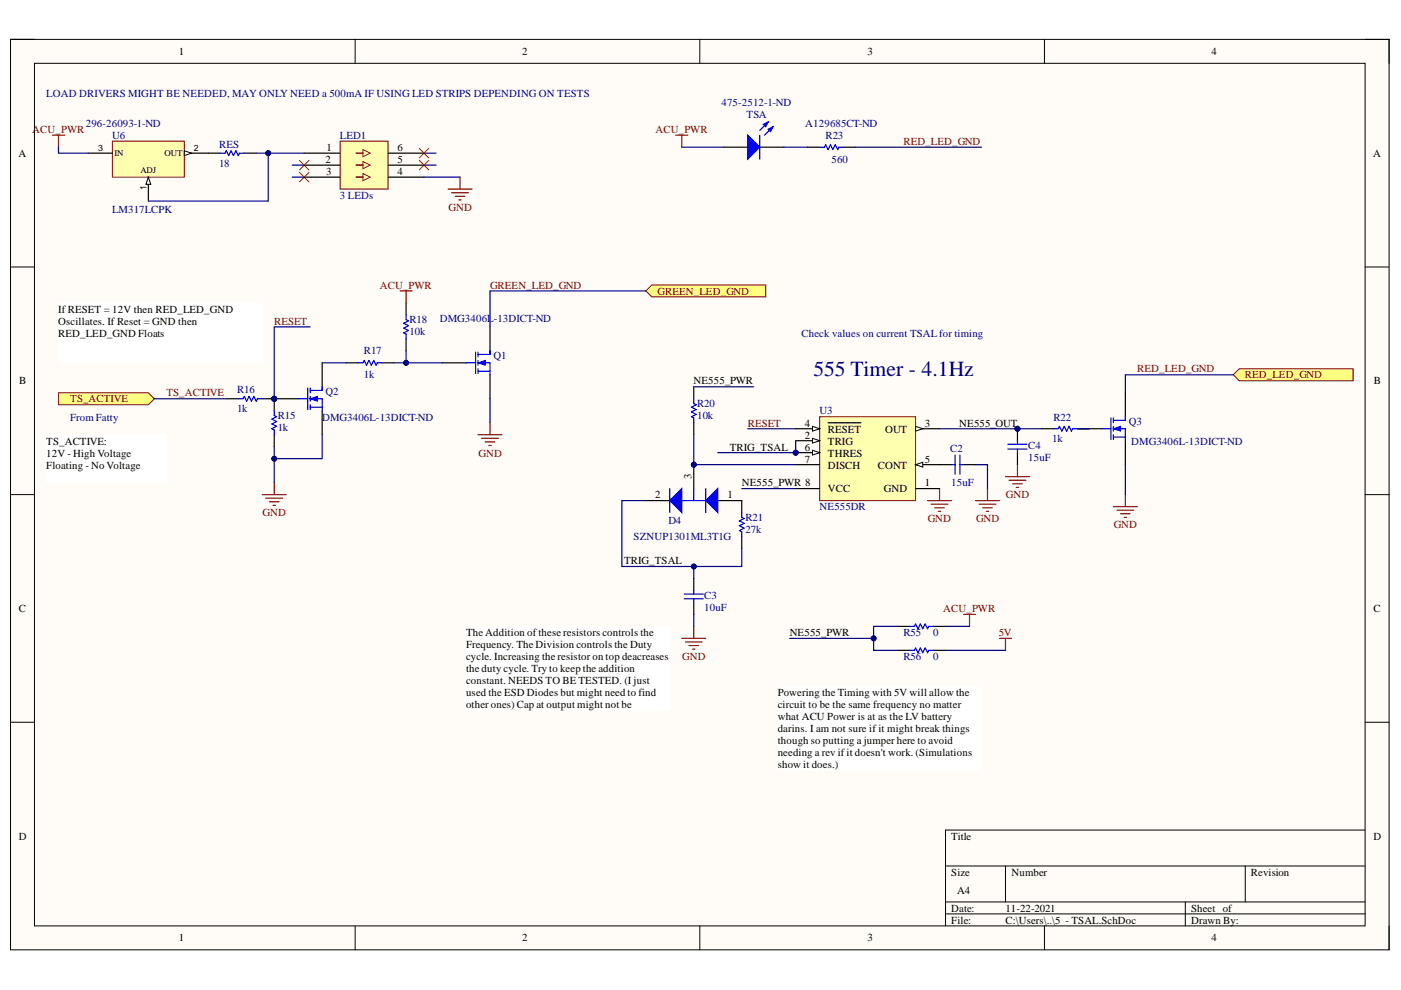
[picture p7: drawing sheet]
<svg xmlns="http://www.w3.org/2000/svg" width="297mm" height="210mm" viewBox="0 0 297 210" stroke-linecap="round" stroke-linejoin="round" font-family="sans-serif">
<defs><g id="words">
<text font-size="4.6" fill="#000080" x="172.5" y="79.7">555 Timer - 4.1Hz</text>
<g font-size="2.3">
<text x="37.9" y="11.7">1</text>
<text x="110.7" y="11.7">2</text>
<text x="183.9" y="11.7">3</text>
<text x="256.8" y="11.7">4</text>
<text x="3.9" y="33.3">A</text>
<text x="69" y="34.6">2</text>
<text x="69.2" y="32">1</text>
<text x="84.3" y="32">6</text>
<text x="84.3" y="34.6">5</text>
<text x="291.1" y="33.3">A</text>
<text x="69.1" y="37.1">3</text>
<text x="84.3" y="37.1">4</text>
<text x="12.4" y="66.3">If RESET = 12V then RED_LED_GND</text>
<text x="12.4" y="68.8">Oscillates. If Reset = GND then</text>
<text x="12.4" y="71.4">RED_LED_GND Floats</text>
<text x="4.1" y="81.5">B</text>
<text x="147" y="81.5">NE555_PWR</text>
<text x="291.3" y="81.5">B</text>
<text x="9.8" y="94.3">TS_ACTIVE:</text>
<text x="154.7" y="95.5">TRIG_TSAL</text>
<text x="170.6" y="93">2</text>
<text x="170.6" y="90.5">4</text>
<text x="170.6" y="95.5">6</text>
<text x="175.5" y="94.3">TRIG</text>
<text x="175.5" y="91.7">RESET</text>
<text x="187.6" y="91.7">OUT</text>
<text x="196.1" y="90.5">3</text>
<text x="203.4" y="90.5">NE555_OUT</text>
<text x="9.8" y="96.8">12V - High Voltage</text>
<text x="9.8" y="99.3">Floating - No Voltage</text>
<text x="146.6" y="101.5" transform="rotate(-90 146.6 101.5)">3</text>
<text x="170.6" y="98.1">7</text>
<text x="175.5" y="96.8">THRES</text>
<text x="175.5" y="99.3">DISCH</text>
<text x="186.1" y="99.3">CONT</text>
<text x="196.1" y="98.1">5</text>
<text x="138.9" y="105.7">2</text>
<text x="154.2" y="105.7">1</text>
<text x="157.3" y="103.1">NE555_PWR 8</text>
<text x="175.5" y="104.4">VCC</text>
<text x="187.4" y="104.4">GND</text>
<text x="196.1" y="103.1">1</text>
<text x="132.3" y="119.6">TRIG_TSAL</text>
<text x="4" y="129.8">C</text>
<text x="291.2" y="129.8">C</text>
<text x="98.8" y="134.8">The Addition ofthese resistors controls the</text>
<text x="98.8" y="137.4">Frequency. The Division controls the Duty</text>
<text x="167.4" y="134.8">NE555_PWR</text>
<text x="98.8" y="139.9">cycle. Increasing the resistor on top deacreases</text>
<text x="98.8" y="142.5">t</text>
<text x="99.5" y="142.5">he duty cycle. Try to keep the addition</text>
<text x="98.8" y="145">constant. NEEDS TO BE TESTED. (I just</text>
<text x="98.8" y="147.5">used the ESD Diodes but might need to find</text>
<text x="164.9" y="147.5">Powering the Timing with 5V will allow the</text>
<text x="98.8" y="150.2">other ones) Cap at output might not be</text>
<text x="164.9" y="150.2">circuit to be the same frequency no matter</text>
<text x="164.9" y="152.7">what ACU Power is at as the LV battery</text>
<text x="164.9" y="155.2">darins. I am not sure if it might break things</text>
<text x="164.9" y="157.8">t</text>
<text x="164.9" y="160.3">needing a rev ifit doesn't work. (Simulations</text>
<text x="165.6" y="157.8">hough so putting a jumper here to avoid</text>
<text x="164.9" y="162.8">show it does.)</text>
<text x="4" y="178.1">D</text>
<text x="201.7" y="178.1">Title</text>
<text x="291.2" y="178.1">D</text>
<text x="201.7" y="185.7">Size</text>
<text x="214.5" y="185.7">Number</text>
<text x="265.2" y="185.7">Revision</text>
<text x="203" y="189.5">A4</text>
<text x="201.7" y="193.3">Date:</text>
<text x="201.7" y="195.8">File:</text>
<text x="213.2" y="193.3">11-22-2021</text>
<text x="213.2" y="195.8">C:\Users\..\5 - TSAL.SchDoc</text>
<text x="252.5" y="193.3">Sheet of</text>
<text x="252.5" y="195.8">Drawn By:</text>
<text x="37.9" y="199.6">1</text>
<text x="110.7" y="199.6">2</text>
<text x="183.9" y="199.6">3</text>
<text x="256.8" y="199.6">4</text>
</g>
<g font-size="2.3" fill="#000080">
<text x="9.8" y="20.5">LOAD DRIVERS MIGHT BE NEEDED, MAY ONLY NEED a 500mA IF USING LED STRIPS DEPENDING ON TESTS</text>
<text x="153" y="22.6">475-2512-1-ND</text>
<text x="18.2" y="26.9">296-26093-1-ND</text>
<text x="23.8" y="29.5">U6</text>
<text x="72.1" y="29.5">LED1</text>
<text x="158.3" y="25.1">TSA</text>
<text x="170.7" y="26.9">A129685CT-ND</text>
<text x="175" y="29.5">R23</text>
<text x="46.4" y="31.3">RES</text>
<text x="46.4" y="35.3">18</text>
<text x="176.3" y="34.6">560</text>
<text x="23.8" y="45.2">LM317LCPK</text>
<text x="72.1" y="42.2">3 LEDs</text>
<text x="86.8" y="68.6">R18</text>
<text x="86.8" y="71.1">10k</text>
<text x="93.2" y="68.3">DMG3406L-13DICT-ND</text>
<text x="170" y="71.4">Check values on current TSALfor timing</text>
<text x="77.2" y="75.2">R17</text>
<text x="104.7" y="76.2">Q1</text>
<text x="50.3" y="83.3">R16</text>
<text x="69" y="83.8">Q2</text>
<text x="77.2" y="80.2">1k</text>
<text x="14.9" y="89.2">From Fatty</text>
<text x="50.3" y="87.3">1k</text>
<text x="58.9" y="88.9">R15</text>
<text x="68.3" y="89.2">DMG3406L-13DICT-ND</text>
<text x="147.8" y="86.3">R20</text>
<text x="147.8" y="88.9">10k</text>
<text x="173.8" y="87.8">U3</text>
<text x="223.3" y="89.2">R22</text>
<text x="58.9" y="91.5">1k</text>
<text x="201.4" y="95.8">C2</text>
<text x="218" y="95.3">C4</text>
<text x="223.1" y="93.8">1k</text>
<text x="239.3" y="90.2">Q3</text>
<text x="239.8" y="94.3">DMG3406L-13DICT-ND</text>
<text x="218" y="97.8">15uF</text>
<text x="201.7" y="103.1">15uF</text>
<text x="141.7" y="111">D4</text>
<text x="158" y="110.5">R21</text>
<text x="158" y="113">27k</text>
<text x="173.8" y="108.2">NE555DR</text>
<text x="134.3" y="114.6">SZNUP1301ML3T1G</text>
<text x="149.3" y="129.5">10uF</text>
<text x="149.3" y="127">C3</text>
<text x="191.5" y="134.8">R55</text>
<text x="197.9" y="134.8">0</text>
<text x="191.5" y="139.9">R56</text>
<text x="197.9" y="139.9">0</text>
</g>
<g font-size="2.3" fill="#800000">
<text x="6.9" y="28.1">ACU_PWR</text>
<text x="139" y="28.1">ACU_PWR</text>
<text x="191.5" y="30.8">RED_LED_GND</text>
<text x="95.1" y="44.7">GND</text>
<text x="80.5" y="61.2">ACU_PWR</text>
<text x="103.9" y="61.2">GREEN_LED_GND</text>
<text x="139.4" y="62.5">GREEN_LED_GND</text>
<text x="58.1" y="68.8">RESET</text>
<text x="241.1" y="79">RED_LED_GND</text>
<text x="264" y="80.2">RED_LED_GND</text>
<text x="14.9" y="85.3">TS_ACTIVE</text>
<text x="35.3" y="84">TS_ACTIVE</text>
<text x="158.5" y="90.5">RESET</text>
<text x="101.4" y="96.8">GND</text>
<text x="213.3" y="105.7">GND</text>
<text x="55.7" y="109.5">GND</text>
<text x="196.7" y="110.8">GND</text>
<text x="206.9" y="110.8">GND</text>
<text x="236.1" y="112">GND</text>
<text x="200" y="129.8">ACU_PWR</text>
<text x="211.8" y="134.8">5V</text>
<text x="144.7" y="139.9">GND</text>
</g>
<g font-size="1.9">
<text x="20.8" y="32.1">3</text>
<text x="24.3" y="33.1">IN</text>
<text x="34.9" y="33.1">OUT</text>
<text x="41.1" y="32.1">2</text>
<text x="29.8" y="36.7">ADJ</text>
<text x="31" y="40.2" transform="rotate(-90 31 40.2)">1</text>
</g>
</g></defs>
<path d="M2.2 8.4h292.3v193h-292.3z" fill-rule="evenodd" fill="#fffcf8"/>
<path d="M2.2 8.4h292.3v193h-292.3z" fill="none" stroke="#000" stroke-width=".21"/>
<path d="M7.3 13.4h282.1v182.9h-282.1z" fill-rule="evenodd" fill="#fffcf8"/>
<g fill="none" stroke="#000" stroke-width=".21">
<path d="M2.2 8.3h5.1M7.3 13.4h282.1v182.9h-282.1zM75.3 8.3v5.1M148.4 8.3v5.1M221.4 8.4v5M289.4 8.4h5.1v5M2.2 56.6h5.1M289.4 56.6h5.1M2.2 104.9h5.1M289.4 104.9h5.1M2.2 153.1h5.1M289.4 153.1h5.1"/>
<path d="M289.4 176h-88.9v20.3M75.3 196.3v5.1M148.4 196.3v5.1M200.5 183.6h88.9M200.5 191.2h88.9M200.5 193.8h88.9M213.2 183.6v7.6M221.4 196.3v5.1M251.3 191.2v5.1M264 183.6v7.6M294.5 196.3v5.1"/>
</g>
<path d="M261.5 79.5l1.2-1.3h24.2v2.5h-24.2z" fill-rule="evenodd" fill="#ffff80"/>
<path d="M261.5 79.5l1.2-1.3h24.2v2.5h-24.2z" fill="none" stroke="#800000" stroke-width=".21"/>
<path d="M196.7 106.1h5M197.4 106.9h3.6M198.2 107.7h2M198.9 108.4h.6M199.2 103.6v2.5M206.8 106.1h5.1M207.6 106.9h3.6M208.4 107.7h2M209.1 108.4h.5M209.4 103.6v2.5" fill="none" stroke="#800000" stroke-width=".25"/>
<path d="M199.2 98.5h2.5M204.3 98.5h2.5" fill="none" stroke="#000" stroke-width=".25"/>
<path d="M201.7 98.5h.8M202.5 96.5v4.1M203.5 96.5v4.1M203.5 98.5h.8" fill="none" stroke="#00f" stroke-width=".25"/>
<circle cx="168.7" cy="96" r=".51" fill="#000080"/>
<circle cx="168.7" cy="96" r=".51" fill="none" stroke="#000080" stroke-width=".21"/>
<path d="M173.8 88.4h20.3v17.7h-20.3z" fill-rule="evenodd" fill="#ffffb0"/>
<path d="M173.8 88.4h20.3v17.7h-20.3z" fill="none" stroke="#800000" stroke-width=".21"/>
<path d="M168.7 93.4h5.1M194.1 103.6h5.1" fill="none" stroke="#000" stroke-width=".25"/>
<path d="M172.3 92.9l1.5 .5-1.5 .5z" fill="#f8fcff"/>
<path d="M172.3 92.9l1.5 .5-1.5 .5z" fill="none" stroke="#000" stroke-width=".21"/>
<path d="M194.1 90.9h5.1" fill="none" stroke="#000" stroke-width=".25"/>
<path d="M194.1 90.4l1.5 .5-1.5 .5z" fill="#f8fcff"/>
<path d="M194.1 90.4l1.5 .5-1.5 .5z" fill="none" stroke="#000" stroke-width=".21"/>
<path d="M168.7 90.9h5.1" fill="none" stroke="#000" stroke-width=".25"/>
<path d="M172.3 90.4l1.5 .5-1.5 .5z" fill="#f8fcff"/>
<path d="M172.3 90.4l1.5 .5-1.5 .5z" fill="none" stroke="#000" stroke-width=".21"/>
<path d="M175.6 89.6h6.9M194.1 98.5h5.1" fill="none" stroke="#000" stroke-width=".25"/>
<path d="M194.1 98.5l1.5-.5v1z" fill="#f8fcff"/>
<path d="M194.1 98.5l1.5-.5v1z" fill="none" stroke="#000" stroke-width=".21"/>
<path d="M168.7 96h5.1" fill="none" stroke="#000" stroke-width=".25"/>
<path d="M172.3 95.5l1.5 .5-1.5 .5z" fill="#f8fcff"/>
<path d="M172.3 95.5l1.5 .5-1.5 .5z" fill="none" stroke="#000" stroke-width=".21"/>
<circle cx="168.7" cy="96" r=".51" fill="#000080"/>
<circle cx="168.7" cy="96" r=".51" fill="none" stroke="#000080" stroke-width=".21"/>
<path d="M168.7 98.5h5.1M220.8 90.9h2.5M228.4 90.9h5.1M238.6 83.3v5.1M238.6 93.4v5.1M168.7 103.6h5.1" fill="none" stroke="#000" stroke-width=".25"/>
<g fill="none" stroke="#800000" stroke-width=".25">
<path d="M101.3 92.2h5.1M102.1 92.9h3.6M102.9 93.7h2M103.6 94.5h.5M103.9 89.6v2.6M215.7 98.5v2.6M213.2 101.1h5.1M213.9 101.8h3.6M214.7 102.6h2M215.5 103.3h.5M236.1 107.4h5M236.8 108.2h3.6"/>
<path d="M237.6 108.9h2M238.3 109.7h.5M238.6 104.9v2.5"/>
</g>
<path d="M223.3 90.9h1.1l.2-.5 .5 1 .5-1 .5 1 .6-1 .5 1 .2-.5h1M233.5 90.9h2M235.5 88.6v4.6M236.1 90.9h2.5v2.5M236.1 89.1h2.5M236.1 92.7h2.5M236.1 88.6v1M236.1 90.4v1M236.1 92.2v1" fill="none" stroke="#00f" stroke-width=".25"/>
<path d="M236.1 90.9l1.5-.5v1z" fill="#00f"/>
<path d="M236.1 90.9l1.5-.5v1z" fill="none" stroke="#00f" stroke-width=".21"/>
<path d="M238.6 88.4v.7" fill="none" stroke="#00f" stroke-width=".25"/>
<path d="M136.9 61.7l1.3-1.3h24.1v2.6h-24.1z" fill-rule="evenodd" fill="#ffff80"/>
<path d="M136.9 61.7l1.3-1.3h24.1v2.6h-24.1z" fill="none" stroke="#800000" stroke-width=".21"/>
<path d="M11.1 28.7h2.6M12.4 28.7v2.5M97.5 37.6v2.5M95 40.1h5.1M95.8 40.9h3.5M96.5 41.6h2.1M97.3 42.4h.5" fill="none" stroke="#800000" stroke-width=".25"/>
<path d="M44.2 32.5h2.5M51.8 32.5h2.5" fill="none" stroke="#000" stroke-width=".25"/>
<path d="M46.7 32.5h1l.3-.5 .5 1 .5-1 .5 1 .5-1 .5 1 .3-.5h1" fill="none" stroke="#00f" stroke-width=".25"/>
<path d="M23.8 29.9h15.3v7.7h-15.3z" fill-rule="evenodd" fill="#ffffb0"/>
<path d="M23.8 29.9h15.3v7.7h-15.3z" fill="none" stroke="#800000" stroke-width=".21"/>
<path d="M31.5 37.6v5" fill="none" stroke="#000" stroke-width=".25"/>
<path d="M31.5 37.6l.5 1.5h-1.1z" fill="#f8fcff"/>
<path d="M31.5 37.6l.5 1.5h-1.1z" fill="none" stroke="#000" stroke-width=".21"/>
<path d="M18.7 32.5h5.1M39.1 32.5h5.1" fill="none" stroke="#000" stroke-width=".25"/>
<path d="M39.1 32l1.5 .5-1.5 .5z" fill="#f8fcff"/>
<path d="M39.1 32l1.5 .5-1.5 .5z" fill="none" stroke="#000" stroke-width=".21"/>
<circle cx="58.1" cy="84.5" r=".51" fill="#000080"/>
<circle cx="58.1" cy="84.5" r=".51" fill="none" stroke="#000080" stroke-width=".21"/>
<path d="M68.3 76.9v5.1M58.1 84.5h5.1" fill="none" stroke="#000" stroke-width=".25"/>
<circle cx="58.1" cy="84.5" r=".51" fill="#000080"/>
<circle cx="58.1" cy="84.5" r=".51" fill="none" stroke="#000080" stroke-width=".21"/>
<path d="M68.3 87.1v5.1" fill="none" stroke="#000" stroke-width=".25"/>
<path d="M63.2 84.5h2.1M65.3 82.3v4.5M65.8 82.8h2.5M65.8 84.5h2.5v2.6M65.8 86.3h2.5M65.8 82.3v1M65.8 84v1.1M65.8 85.8v1" fill="none" stroke="#00f" stroke-width=".25"/>
<path d="M65.8 84.5l1.5-.5v1.1z" fill="#00f"/>
<path d="M65.8 84.5l1.5-.5v1.1z" fill="none" stroke="#00f" stroke-width=".21"/>
<path d="M68.3 82v.8" fill="none" stroke="#00f" stroke-width=".25"/>
<circle cx="58.1" cy="84.5" r=".51" fill="#000080"/>
<circle cx="58.1" cy="84.5" r=".51" fill="none" stroke="#000080" stroke-width=".21"/>
<path d="M58.1 84.5v2.6" fill="none" stroke="#000" stroke-width=".25"/>
<circle cx="58.1" cy="84.5" r=".51" fill="#000080"/>
<circle cx="58.1" cy="84.5" r=".51" fill="none" stroke="#000080" stroke-width=".21"/>
<path d="M58.1 92.2v2.5" fill="none" stroke="#000" stroke-width=".25"/>
<path d="M58.1 87.1v1l.5 .3-1 .5 1 .5-1 .5 1 .5-1 .5 .5 .3v1" fill="none" stroke="#00f" stroke-width=".25"/>
<circle cx="58.1" cy="84.5" r=".51" fill="#000080"/>
<circle cx="58.1" cy="84.5" r=".51" fill="none" stroke="#000080" stroke-width=".21"/>
<path d="M55.6 84.5h2.5" fill="none" stroke="#000" stroke-width=".25"/>
<circle cx="58.1" cy="84.5" r=".51" fill="#000080"/>
<circle cx="58.1" cy="84.5" r=".51" fill="none" stroke="#000080" stroke-width=".21"/>
<path d="M48 84.5h2.5" fill="none" stroke="#000" stroke-width=".25"/>
<path d="M50.5 84.5h1l.3-.5 .5 1.1 .5-1.1 .5 1.1 .5-1.1 .5 1.1 .3-.6h1" fill="none" stroke="#00f" stroke-width=".25"/>
<path d="M55.6 104.9h5.1M56.4 105.6h3.5M57.1 106.4h2.1M57.9 107.2h.5M58.1 102.3v2.6" fill="none" stroke="#800000" stroke-width=".25"/>
<path d="M12.4 83.3h19.1l1.2 1.2-1.2 1.3h-19.1z" fill-rule="evenodd" fill="#ffff80"/>
<path d="M12.4 83.3h19.1l1.2 1.2-1.2 1.3h-19.1z" fill="none" stroke="#800000" stroke-width=".21"/>
<path d="M73.4 76.9h2.5M81 76.9h2.6M86.1 64.2v2.6M86.1 71.8v2.6M93.7 76.9h5.1M103.9 69.3v5.1M103.9 79.5v5" fill="none" stroke="#000" stroke-width=".25"/>
<path d="M75.9 76.9h1l.3-.5 .5 1 .5-1 .5 1 .5-1 .5 1 .3-.5h1M86.1 66.8v1l.5 .2-1 .5 1 .6-1 .5 1 .5-1 .5 .5 .2v1M98.8 76.9h2M100.8 74.6v4.6M101.3 76.9h2.6v2.6M101.3 75.2h2.6M101.3 78.7h2.6M101.3 74.6v1.1M101.3 76.4v1M101.3 78.2v1" fill="none" stroke="#00f" stroke-width=".25"/>
<path d="M101.3 76.9l1.6-.5v1z" fill="#00f"/>
<path d="M101.3 76.9l1.6-.5v1z" fill="none" stroke="#00f" stroke-width=".21"/>
<path d="M103.9 74.4v.8" fill="none" stroke="#00f" stroke-width=".25"/>
<path d="M84.8 61.7h2.6M86.1 61.7v2.5" fill="none" stroke="#800000" stroke-width=".25"/>
<path d="M9.9 92.2h25.4v10.1h-25.4z" fill-rule="evenodd" fill="#fff"/>
<path d="M9.9 92.2h25.4v10.1h-25.4z" fill="none" stroke="#fff" stroke-width=".21"/>
<path d="M12.4 64.2h43.2v12.7h-43.2z" fill-rule="evenodd" fill="#fff"/>
<path d="M12.4 64.2h43.2v12.7h-43.2z" fill="none" stroke="#fff" stroke-width=".21"/>
<path d="M98.8 132.8h43.2v17.8h-43.2z" fill-rule="evenodd" fill="#fff"/>
<path d="M98.8 132.8h43.2v17.8h-43.2z" fill="none" stroke="#fff" stroke-width=".21"/>
<path d="M143.3 28.7h2.5M144.6 28.7v2.5" fill="none" stroke="#800000" stroke-width=".25"/>
<path d="M153.4 31.2h5.1M161.1 31.2h5.1M171.2 31.2h2.6M178.9 31.2h2.5" fill="none" stroke="#000" stroke-width=".25"/>
<path d="M173.8 31.2h1l.3-.5 .5 1 .5-1 .5 1 .5-1 .5 1 .3-.5h1" fill="none" stroke="#00f" stroke-width=".25"/>
<path d="M158.5 28.7l2.6 2.5-2.6 2.5z" fill="#00f"/>
<path d="M158.5 28.7l2.6 2.5-2.6 2.5zM162.9 25.9l-1.8 1.7M163.9 26.9l-1.8 1.8" fill="none" stroke="#00f" stroke-width=".25"/>
<path d="M162.9 27.4l1-.5-.5 1z" fill="#00f"/>
<path d="M162.9 27.4l1-.5-.5 1z" fill="none" stroke="#00f" stroke-width=".25"/>
<path d="M161.8 26.4l1.1-.5-.6 1z" fill="#00f"/>
<path d="M161.1 28.7v5M161.8 26.4l1.1-.5-.6 1z" fill="none" stroke="#00f" stroke-width=".25"/>
<circle cx="215.7" cy="90.9" r=".51" fill="#000080"/>
<circle cx="215.7" cy="90.9" r=".51" fill="none" stroke="#000080" stroke-width=".21"/>
<path d="M215.7 90.9v2.5M215.7 96v2.5" fill="none" stroke="#000" stroke-width=".25"/>
<circle cx="215.7" cy="90.9" r=".51" fill="#000080"/>
<circle cx="215.7" cy="90.9" r=".51" fill="none" stroke="#000080" stroke-width=".21"/>
<path d="M147.1 84.5v1.1l.5 .2-1 .5 1 .5-1 .5 1 .5-1 .6 .5 .2v1M213.7 94.2h4.1M213.7 95.2h4.1M215.7 93.4v.8M215.7 95.2v.8M192.8 132.8h1.1l.2-.5 .5 1 .5-1 .5 1 .6-1 .5 1 .2-.5h1M192.8 137.9h1.1l.2-.5 .5 1 .5-1 .5 1 .6-1 .5 1 .2-.5h1" fill="none" stroke="#00f" stroke-width=".25"/>
<path d="M63.5 34l2 2M63.5 36.5l2 2.1M65.5 34l-2 2M65.5 36.5l-2 2.1M88.9 34l2 2M88.9 31.5l2 2M90.9 34l-2 2M90.9 31.5l-2 2" fill="none" stroke="#f00" stroke-width=".21"/>
<path d="M147.1 82v2.5M147.1 89.6v2.6M190.3 132.8h2.5M190.3 137.9h2.5M197.9 132.8h2.6M197.9 137.9h2.6" fill="none" stroke="#000" stroke-width=".25"/>
<path d="M204.3 130.3h2.5M205.6 130.3v2.5M211.9 135.4h2.6M213.2 135.4v2.5" fill="none" stroke="#800000" stroke-width=".25"/>
<path d="M164.9 145.5h43.2v17.8h-43.2z" fill-rule="evenodd" fill="#fff"/>
<path d="M164.9 145.5h43.2v17.8h-43.2z" fill="none" stroke="#fff" stroke-width=".21"/>
<circle cx="147.1" cy="98.5" r=".51" fill="#000080"/>
<circle cx="147.1" cy="98.5" r=".51" fill="none" stroke="#000080" stroke-width=".21"/>
<path d="M147.1 98.5v5.1M136.9 106.1h5.1M152.2 106.1h5.1" fill="none" stroke="#000" stroke-width=".25"/>
<circle cx="147.1" cy="98.5" r=".51" fill="#000080"/>
<circle cx="147.1" cy="98.5" r=".51" fill="none" stroke="#000080" stroke-width=".21"/>
<path d="M142 106.1l2.6-2.5v5.1z" fill="#00f"/>
<path d="M142 106.1l2.6-2.5v5.1z" fill="none" stroke="#00f" stroke-width=".25"/>
<path d="M149.6 106.1l2.6-2.5v5.1z" fill="#00f"/>
<path d="M142 103.6v5.1M144.6 106.1h5M147.1 103.6v2.5M149.6 106.1l2.6-2.5v5.1zM149.6 103.6v5.1M157.3 108.7v1l.5 .2-1 .6 1 .5-1 .5 1 .5-1 .5 .5 .2v1.1M145.1 125.9h4M145.1 127h4M147.1 125.2v.7M147.1 127v.7" fill="none" stroke="#00f" stroke-width=".25"/>
<path d="M157.3 106.1v2.6M157.3 113.8v2.5M147.1 122.6v2.6M147.1 127.7v2.6" fill="none" stroke="#000" stroke-width=".25"/>
<path d="M144.6 135.3h5M145.3 136.1h3.6M146.1 136.9h2M146.8 137.6h.6M147.1 132.8v2.5" fill="none" stroke="#800000" stroke-width=".25"/>
<path d="M199.2 90.9h21.6M206.8 98.5h2.6v5.1M238.6 98.5v6.4" fill="none" stroke="#000080" stroke-width=".25"/>
<circle cx="215.7" cy="90.9" r=".51" fill="#000080"/>
<circle cx="215.7" cy="90.9" r=".51" fill="none" stroke="#000080" stroke-width=".21"/>
<path d="M12.4 31.2v1.3h6.3M56.9 32.5v10.1h-25.4M261.5 79.5h-22.9v3.8M158.5 90.9h10.2M228.4 90.9h2.6" fill="none" stroke="#000080" stroke-width=".25"/>
<circle cx="56.9" cy="32.5" r=".51" fill="#000080"/>
<circle cx="56.9" cy="32.5" r=".51" fill="none" stroke="#000080" stroke-width=".21"/>
<path d="M54.3 32.5h10.2M62 35h2.5M62 37.6h2.5M89.9 35h2.6M89.9 37.6h7.6M89.9 32.5h2.6" fill="none" stroke="#000080" stroke-width=".25"/>
<circle cx="56.9" cy="32.5" r=".51" fill="#000080"/>
<circle cx="56.9" cy="32.5" r=".51" fill="none" stroke="#000080" stroke-width=".21"/>
<path d="M65.8 69.3h-7.7v15.2M68.3 76.9h5.1" fill="none" stroke="#000080" stroke-width=".25"/>
<circle cx="58.1" cy="84.5" r=".51" fill="#000080"/>
<circle cx="58.1" cy="84.5" r=".51" fill="none" stroke="#000080" stroke-width=".21"/>
<path d="M136.9 61.7h-33v7.6M68.3 92.2v5h-10.2M103.9 84.5v5.1" fill="none" stroke="#000080" stroke-width=".25"/>
<circle cx="58.1" cy="97.2" r=".51" fill="#000080"/>
<circle cx="58.1" cy="97.2" r=".51" fill="none" stroke="#000080" stroke-width=".21"/>
<path d="M58.1 94.7v7.6" fill="none" stroke="#000080" stroke-width=".25"/>
<circle cx="58.1" cy="97.2" r=".51" fill="#000080"/>
<circle cx="58.1" cy="97.2" r=".51" fill="none" stroke="#000080" stroke-width=".21"/>
<path d="M32.7 84.5h15.3M168.7 93.4v2.6h-16.5" fill="none" stroke="#000080" stroke-width=".25"/>
<circle cx="168.7" cy="96" r=".51" fill="#000080"/>
<circle cx="168.7" cy="96" r=".51" fill="none" stroke="#000080" stroke-width=".21"/>
<path d="M144.6 31.2h8.8M166.2 31.2h5M181.4 31.2h26.7M83.6 76.9h10.1" fill="none" stroke="#000080" stroke-width=".25"/>
<circle cx="86.1" cy="76.9" r=".51" fill="#000080"/>
<circle cx="86.1" cy="76.9" r=".51" fill="none" stroke="#000080" stroke-width=".21"/>
<path d="M86.1 74.4v2.5" fill="none" stroke="#000080" stroke-width=".25"/>
<circle cx="86.1" cy="76.9" r=".51" fill="#000080"/>
<circle cx="86.1" cy="76.9" r=".51" fill="none" stroke="#000080" stroke-width=".21"/>
<path d="M147.1 92.2v6.3h21.6" fill="none" stroke="#000080" stroke-width=".25"/>
<circle cx="147.1" cy="98.5" r=".51" fill="#000080"/>
<circle cx="147.1" cy="98.5" r=".51" fill="none" stroke="#000080" stroke-width=".21"/>
<path d="M190.3 132.8h-5.1v2.6h-17.8" fill="none" stroke="#000080" stroke-width=".25"/>
<circle cx="185.2" cy="135.4" r=".51" fill="#000080"/>
<circle cx="185.2" cy="135.4" r=".51" fill="none" stroke="#000080" stroke-width=".21"/>
<path d="M185.2 135.4v2.5h5.1" fill="none" stroke="#000080" stroke-width=".25"/>
<circle cx="185.2" cy="135.4" r=".51" fill="#000080"/>
<circle cx="185.2" cy="135.4" r=".51" fill="none" stroke="#000080" stroke-width=".21"/>
<path d="M157.3 103.6h11.4M147.1 120.1v2.5M147.1 130.3v2.5M200.5 132.8h5.1M200.5 137.9h12.7" fill="none" stroke="#000080" stroke-width=".25"/>
<circle cx="147.1" cy="120.1" r=".51" fill="#000080"/>
<circle cx="147.1" cy="120.1" r=".51" fill="none" stroke="#000080" stroke-width=".21"/>
<path d="M136.9 106.1h-5.1v14h25.5v-3.8" fill="none" stroke="#000080" stroke-width=".25"/>
<circle cx="147.1" cy="120.1" r=".51" fill="#000080"/>
<circle cx="147.1" cy="120.1" r=".51" fill="none" stroke="#000080" stroke-width=".21"/>
<path d="M147.1 82h12.7" fill="none" stroke="#000080" stroke-width=".25"/>
<path d="M72.1 29.9h10.2v10.2h-10.2z" fill-rule="evenodd" fill="#ffffb0"/>
<path d="M72.1 29.9h10.2v10.2h-10.2z" fill="none" stroke="#800000" stroke-width=".21"/>
<path d="M75.4 32.5h1.5v-.8l1.6 .8-1.6 .7v-.7zM75.4 35h1.5v-.7l1.6 .7-1.6 .8v-.8zM75.4 37.6h1.5v-.8l1.6 .8-1.6 .7v-.7z" fill="none" stroke="#f00" stroke-width=".21"/>
<path d="M64.5 32.5h7.6M64.5 35h7.6M64.5 37.6h7.6M82.3 32.5h7.6M82.3 35h7.6M82.3 37.6h7.6" fill="none" stroke="#000" stroke-width=".25"/>
<use href="#words"/>
</svg>
